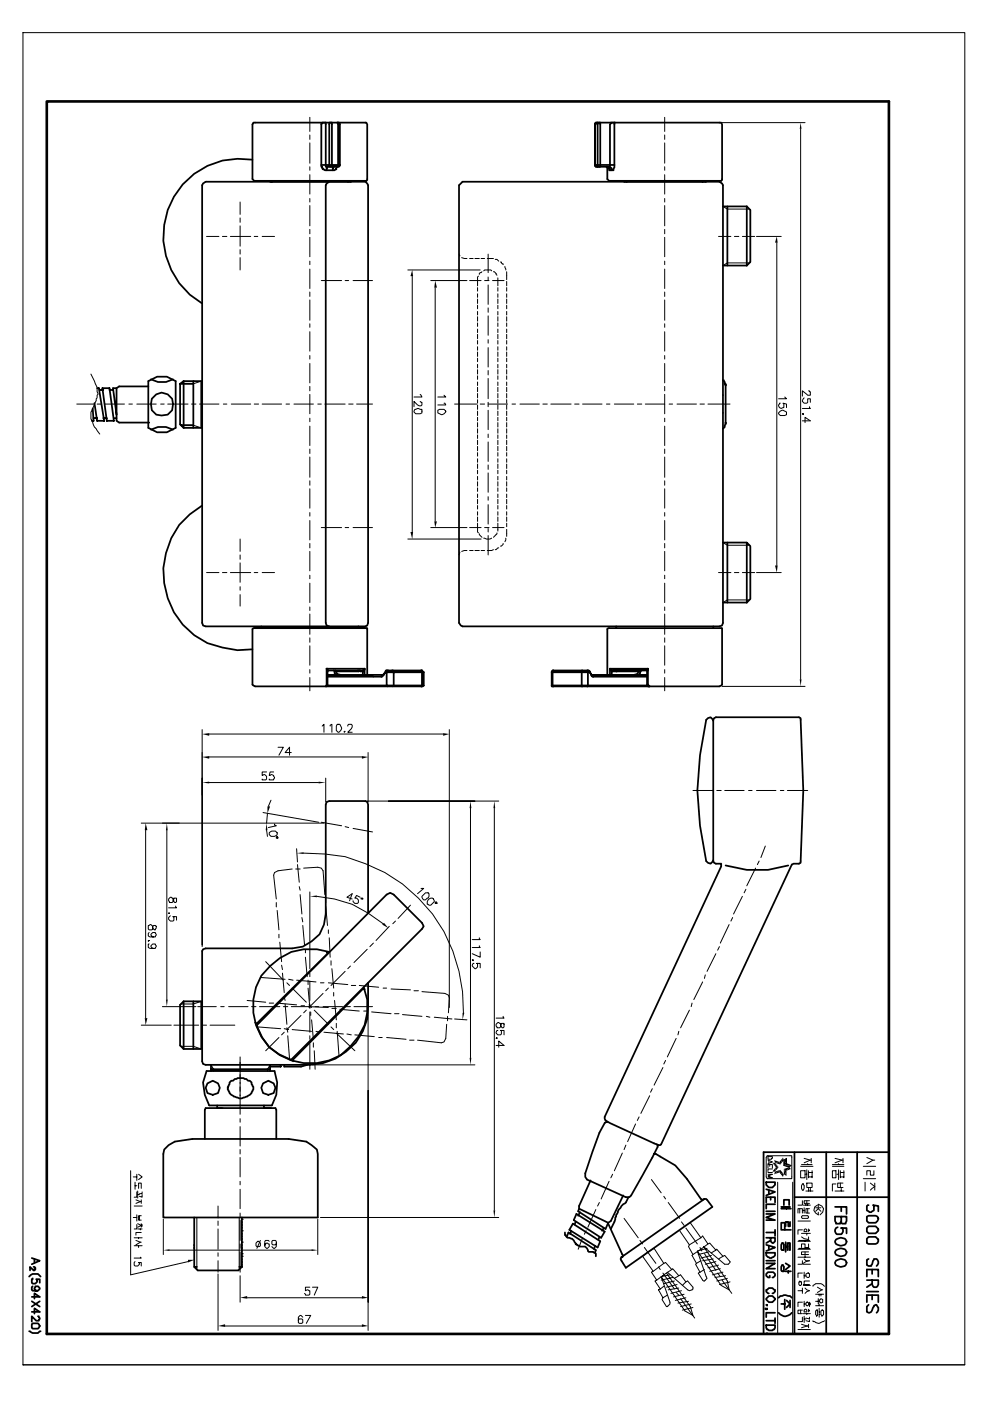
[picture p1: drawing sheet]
<svg xmlns="http://www.w3.org/2000/svg" width="297mm" height="420mm" viewBox="0 0 297 420" stroke-linecap="round" stroke-linejoin="round" font-family="sans-serif">
<g fill="none" stroke="#000" stroke-width=".3">
<path d="M6.9 9.8h282.3v399.5h-282.3zM92.9 35.2v4.2M199.2 35.2v4.2M216.4 36.8h24.9M240 38.6v165.1M92.9 40.5v1.3M92.9 42.9v6M92.9 50v1.1M92.9 52.4v5.8M92.9 59.5v1.1M199.2 40.5v1.3M199.2 42.9v6"/>
<path d="M199.2 50v1.1M199.2 52.4v5.8M199.2 59.5v1.1M61.9 70.9h3.7M66.7 70.9h1.3M69.1 70.9h6M72 60.6v3.7M72 65.4v1.3M72 67.7v6.1M72 74.9v1.3M72 77.3v3.7M76.2 70.9h1.1"/>
<path d="M78.6 70.9h3.7M92.9 61.6v6.1M92.9 68.8v1.3M92.9 71.2v5.8M92.9 78.3v1.1M137.6 76.2l.2 .5M138.4 77.3l1.6 .2M140.8 77.5h1M142.3 77.5h1.4M144.2 77.5h1.1M146 77.5h1.9M146.3 76.2v5.6"/>
<path d="M148.4 77.8a.84 .84 0 0 1 1.1 .5M150 78.6l.8 .5v.3M151.3 79.9l.3 1.1M199.2 61.6v6.1M199.2 68.8v1.3M199.2 71.2v5.8M199.2 78.3v1.1M215.4 70.9h3.7M216.7 61.9l1.3 .8h6.6M220.1 70.9h1.4M222.5 70.9h3.7M224.6 78.8h-6.6l-1.3 .8"/>
<path d="M226.7 70.9h7.5M232.8 72.8v96.8M92.9 80.7v5.8M92.9 87.6v1.3M92.9 90v6M92.9 97.1v1.1M92.9 99.5v5.8M96.3 84.1h6.1M103.5 84.1h1M105.8 84.1h5.9M122.2 81h21.7M123.6 82.8v76.7"/>
<path d="M129.1 84.1h10.9M130.4 86.3v70.1M140.8 84.1h3.4M143.1 86.3v1M143.1 88.1v1.1M143.1 89.7v1.3M143.1 91.5v1.1M143.1 93.4v1.1M143.1 95v1.3M143.1 96.8v1.1M143.1 98.7v1M143.4 82.8l-.3 .3v2.6"/>
<path d="M144.5 81.5l-.8 .5v.3M145 81.2l.3-.2h1.8l.3 .2M145.3 84.1h1.3M146.3 83.1v1M146.3 85.5v5.8M146.3 92.3v1.4M146.3 94.7v5.8M147.6 84.1h3.5M147.9 81.5l.8 .5 .3 .6M149.2 83.3v2.4M149.2 86.3v1M149.2 88.1v1.1"/>
<path d="M149.2 89.7v1.3M149.2 91.5v1.1M149.2 93.4v1.1M149.2 95v1.3M149.2 96.8v1.1M149.2 98.7v1M151.9 81.5v2.4M151.9 84.4v1.3M151.9 86.3v1M151.9 88.1v1.1M151.9 89.7v1.3M151.9 91.5v1.1"/>
<path d="M151.9 93.4v1.1M151.9 95v1.3M151.9 96.8v1.1M151.9 98.7v1M199.2 80.7v5.8M199.2 87.6v1.3M199.2 90v6M199.2 97.1v1.1M199.2 99.5v5.8M27.3 112.2l1.8 4v1.3l.3 .5-.6 2.1-1.5 3.5v2.1l.5 .8a3 3 0 0 0 1 2.1l1.1 1.6M60.3 114.3l-2.4 .8h-3.7M92.9 106.6v1.1"/>
<path d="M92.9 109v5.8M92.9 115.9v1.3M92.9 118.3v5.8M125.9 118.3l.6 .8h-2.4M133.1 118.5l.5 .6h-2.4M143.1 100.3v1.3M143.1 102.1v1.1M143.1 104v1M143.1 105.6v1.3M143.1 107.4v1.1M143.1 109.3v1M143.1 110.9v1.3"/>
<path d="M143.1 112.7v1.1M143.1 114.6v1M143.1 116.2v1.3M143.1 118v1.3M143.1 119.9v1M146.3 101.9v1M146.3 104.2v5.9M146.3 111.1v1.3M146.3 113.5v6.1M149.2 100.3v1.3M149.2 102.1v1.1M149.2 104v1"/>
<path d="M149.2 105.6v1.3M149.2 107.4v1.1M149.2 109.3v1M149.2 110.9v1.3M149.2 112.7v1.1M149.2 114.6v1M149.2 116.2v1.3M149.2 118v1.3M149.2 119.9v1M151.9 100.3v1.3M151.9 102.1v1.1M151.9 104v1"/>
<path d="M151.9 105.6v1.3M151.9 107.4v1.1M151.9 109.3v1M151.9 110.9v1.3M151.9 112.7v1.1M151.9 114.6v1M151.9 116.2v1.3M151.9 118v1.3M151.9 119.9v1M199.2 106.6v1.1M199.2 109v5.8M199.2 115.9v1.3"/>
<path d="M199.2 118.3v5.8M235.2 119.1l.5 .5h-2.3M241 119.3l-.5 .8 .5 .8h.8l.3-.3v-1h.8v1M242.4 117.2l.5 .3v1h-.8l-1.6-1.3v1.6M23 121.2h5M29.1 121.2h1.3M31.5 121.2h5.8M38.6 121.2h1.1M41 121.2h5.8M48.2 121.2h1M50.3 121.2h6.1M54.2 127.5h3.7l2.4 .8"/>
<path d="M57.4 121.2h1.3M59.8 121.2h5.8M66.9 121.2h1.1M69.3 121.2h5.8M76.2 121.2h1.3M78.6 121.2h5.8M85.7 121.2h1.1M88.1 121.2h5.8M92.9 125.4v1.1M92.9 127.8v5.8M92.9 134.7v1.3M92.9 137.1v6"/>
<path d="M95.2 121.2h1.1M97.4 121.2h6.1M104.5 121.2h1.3M106.9 121.2h4.8M124.4 122.8a1.32 1.32 0 0 1 1.5 0h.6v1l-.6 .3h-1.3l-.5-.5zM125.9 120.4l.6 .2v.8l-.3 .3-1.1-.3-1-1v1.6M131.2 123l.6-.2h1.3l.5 .5a1.38 1.38 0 0 1-1.3 1.1l-1.1-.6zM133.1 120.9h.2l.3 .5h-2.4M136.3 121.2h6.6M143.1 121.4v1.4M143.1 123.3v1.3M143.1 125.1v1.1"/>
<path d="M143.1 126.7v1.4M143.1 128.6v1.3M143.1 130.4v1.1M143.1 132v1.4M143.1 133.9v1.3M143.1 135.7v1.1M143.1 137.6v1M143.1 139.2v1.3M143.9 121.2h1.4M146.3 121.2h5.8M146.3 120.6v1.4M146.3 123v5.9"/>
<path d="M146.3 130.2v1M146.3 132.6v5.8M146.3 139.4v1.4M149.2 121.4v1.4M149.2 123.3v1.3M149.2 125.1v1.1M149.2 126.7v1.4M149.2 128.6v1.3M149.2 130.4v1.1M149.2 132v1.4M149.2 133.9v1.3M149.2 135.7v1.1"/>
<path d="M149.2 137.6v1M149.2 139.2v1.3M151.9 121.4v1.4M151.9 123.3v1.3M151.9 125.1v1.1M151.9 126.7v1.4M151.9 128.6v1.3M151.9 130.4v1.1M151.9 132v1.4M151.9 133.9v1.3M151.9 135.7v1.1M151.9 137.6v1"/>
<path d="M151.9 139.2v1.3M153.5 121.2h1M155.8 121.2h5.9M162.7 121.2h1.3M165.1 121.2h6.1M172.2 121.2h1.4M174.6 121.2h5.8M181.8 121.2h1M184.1 121.2h5.9M191 121.2h1.4M193.4 121.2h5.8M199.2 125.4v1.1"/>
<path d="M199.2 127.8v5.8M199.2 134.7v1.3M199.2 137.1v6M200.6 121.2h1M202.9 121.2h5.9M209.8 121.2h1.3M212.2 121.2h6.6M233.4 123.8l.5-.5 .8-.3 1 .6v.8l-.5 .2h-1.3zM233.9 120.9h-.3l-.2 .5 .2 .8 .6 .3 .7-.3v-1l-.2-.3 1 .3v1M240.5 124.1h.3v.3zM240.5 126.2h2.4l-1.6-1.1v1.6M242.6 122l.3 .5h-2.4"/>
<path d="M92.9 144.2v1.3M92.9 146.6v5.8M92.9 153.7v1.1M92.9 156.1v5.8M96.3 158.2h6.1M103.5 158.2h1M105.8 158.2h5.9M129.1 158.2h10.9M140.8 158.2h3.4M143.1 156.9v2.6l.3 .3M143.1 141v1.1M143.1 142.9v1"/>
<path d="M143.1 144.5v1.3M143.1 146.3v1.1M143.1 148.2v1M143.1 149.8v1.3M143.1 151.6v1.1M143.1 153.5v1M143.1 155v1.4M145.3 158.2h1.3M146.3 141.8v5.8M146.3 149v1M146.3 151.3v5.9M146.3 158.5v1"/>
<path d="M147.6 158.2h3.5M149 159.8v.3l-1.1 1M149.2 156.9v2.4M149.2 141v1.1M149.2 142.9v1M149.2 144.5v1.3M149.2 146.3v1.1M149.2 148.2v1M149.2 149.8v1.3M149.2 151.6v1.1M149.2 153.5v1M149.2 155v1.4"/>
<path d="M151.9 158.8v2.1M151.9 141v1.1M151.9 142.9v1M151.9 144.5v1.3M151.9 146.3v1.1M151.9 148.2v1M151.9 149.8v1.3M151.9 151.6v1.1M151.9 153.5v1M151.9 155v1.4M151.9 156.9v1.1M199.2 144.2v1.3"/>
<path d="M199.2 146.6v5.8M199.2 153.7v1.1M199.2 156.1v5.8M61.9 171.7h3.7M66.7 171.7h1.3M69.1 171.7h6M72 161.7v3.7M72 166.4v1.3M72 168.8v5.8M72 175.9v1.1M72 178.3v3.5M76.2 171.7h1.1"/>
<path d="M78.6 171.7h3.7M92.9 163v1.3M92.9 165.4v5.8M92.9 172.5v1.1M92.9 174.9v5.8M122.2 161.7h22M137.8 165.6l-.2 .8M140 165.1l-1.6 .3M140.8 165.1h1M142.3 165.1h1.4M143.7 160.1v.2l.8 .8M144.2 165.1h1.1"/>
<path d="M145 161.4l.8 .3h1l.6-.3M146.3 160.6v5.8M147.9 164.8l-.5 .3h-1.4M149.5 164.3l-1.1 .5M150.8 163l-.5 .8h-.3M151.6 161.4l-.3 1.1M199.2 163v1.3M199.2 165.4v5.8M199.2 172.5v1.1M199.2 174.9v5.8M215.4 171.7h3.7M216.7 162.7l1.3 .8h6.6"/>
<path d="M220.1 171.7h1.4M222.5 171.7h3.7M224.6 179.9h-6.6l-1.3 .8M226.7 171.7h7.5M92.9 182v1.1M92.9 184.1v6.1M92.9 191.3v1.3M92.9 193.7v5.8M199.2 182v1.1M199.2 184.1v6.1M199.2 191.3v1.3M199.2 193.7v5.8"/>
<path d="M60.6 218.8v65.1M92.9 200.8v1.1M92.9 203.2v4M96.6 217.8l.5-.6v2.4M99 217.8v-.3l.5-.3v2.4M101.1 217.2h.8l.5 1.1a1.38 1.38 0 0 1-1.1 1.3l-.5-.5v-1.3zM103.2 219.3h.3l-.3 .3zM104.2 217.8l.3-.6h.8l.3 .3-.3 1-1.1 1.1h1.4M134.7 218.8v83.4M199.2 200.8v1.1M199.2 203.2v4M216.4 205.8h24.9"/>
<path d="M62.7 220.1h70.1M62.7 234.7h32.8M62.7 227h45.8M79.9 231.5h-1.3v1.1l.8-.3 .5 .5v.8l-.3 .3h-1v-.3M81.2 240l-.8 1.8M82 231.5h-1l-.3 1.1 .5-.3 .8 .3 .3 .5-.3 .8h-1.3v-.3M83.3 224.1h1.6l-1.3 2.4M87.3 225.7h-1.8l1.3-1.6v2.4M97.6 233.4v7.1M110.3 225.7v14.8M207.7 237.1h6.1M214.8 237.1h1.4"/>
<path d="M217.2 237.1h5.8M224.4 237.1h1M226.7 237.1h5.9M233.9 237.1h1M236 237.1h6.1M42.3 246.9h54.8M43.7 249v56.3M50 249v50.8M78.8 243.7l16.7 2.9M79.9 249l.3 1.8M80.2 243.9l-.3 3M80.7 249.8l.8-.6h1l.6 .6v.5l-.8 .5h-1.1l-.5-.5z"/>
<path d="M82.3 247.1v.3l.5 .2-2.4 .6M82.8 251.1l.3-.3 .2 .6h-.5zM88.9 254.5l.3 4M89.2 259.3l.5 5.3M91 255.9a45.9 45.9 0 0 1 47.6 41.5l.3 6.3M96.3 246.6l6.1 1M103.5 247.9l1 .3M105.8 248.4l5.9 1.1M110.1 240.2h39.4M141 242.4v74.8M148.2 242.4v120.6M227.5 258.2l-.5 1.1"/>
<path d="M229.4 253.7l-1.3 3.5M44.4 277.5l.8-.2 .6 .5v.8l.5 .3h.3l.2-.6v-.5l-.2-.3h-.6l-.2 .3v.8l-.3 .3h-.8l-.3-.3zM44.7 279.7l-.3 .2v.8l.6 .3h1.6l.2-.5-.2-.8h-.8l-.6 .5 .6 .8h.2M50.8 273.8h-.3h.3M51.1 269.1l.8 .2v.6l.5 .8 .5-.3v-1.1h-.8l-.5 1.4h-.8l-.3-1.1zM51.1 274.6l-.6 .6v.5l.6 .5h.8l.2-.2v-1.1h-.2h1v1.1M52.7 271.7l.2 .6h-2.4M82.8 270.7v1.3M83.1 273l.5 5.9M87.6 260.6l-4.3 .5-1 .6-.3 .8 .8 7.1M88.6 260.6h1.4M89.7 265.9l.3 1.1"/>
<path d="M90 268.3l.5 5.8M90.5 275.2l.3 1.3M90.8 277.5l.5 5.9M91 260.4l4.2-.3 1.1 .3 .5 .7 .6 7.2M92.9 267.5v14.8M95 268.8l5.3 .8 5.3 1.6 4.7 2.6 4.5 3.2M97.6 269.3v1.4M97.6 271.7l.6 5.8M98.4 278.9v1M105.6 269.6l-1.6-.5 1.6-1.1-.8 2.1M107.9 269.1l-1-.5-.5 .7h.5l.5 .6v.8l-.2 .2h-.8l-.6-.8M108.2 269.3h.5v.3h-.5z"/>
<path d="M116.7 277.8l-4 4.2M118.5 276.2l-.8 .8M123 271.5l-3.7 3.9M126.2 266.4h.8l-1.9 1.6M126.5 268.8l1-1h.8l.3 .2v.8l-.3 .5-.8 .6h-.5zM128.3 269.9a1.02 1.02 0 0 1 1.6-.3l.3 .8-1.1 1.1-1-.3v-.8zM130.7 270.4l.3 .5h-.6zM218.5 277.3l-2.6 5.5M219.6 275.2l-.5 1M222.5 268.8l-2.6 5.3M223.6 266.7l-.6 1.1M226.5 260.4l-2.7 5.2"/>
<path d="M44.4 282h.3l-.3 .3zM44.7 283.1h-.3v1.1l.6 .2h1.6l.2-.5-.2-.8h-.8l-.6 .5v.3l.8 .5M78.3 293.2l7.2 .5M79.6 288.4l5.3 5.6M83.6 280.2v1.1M83.9 282.6l.5 5.8M84.4 289.5l.3 1.3M84.7 291.8l.5 5.9M85.2 299l.3 1M86 294.7l.8 .8M86.5 293.7l1.3 .3M87.6 296.3l4.2 4.3"/>
<path d="M88.9 294l5.8 .5M91.5 284.7v1.1M91.5 287.1l.6 5.8M92.3 296.3l.6 5.9M92.3 294v1.3M92.9 282.8v7.7M92.9 291.8v1.1M92.9 294.2v5.8M96 294.7h1.1M96.8 297.9l-4.2 4.3M98.4 296.3l-.8 .8M98.4 294.7l5.8 .6"/>
<path d="M98.7 281.3l.3 5.8M99.2 288.1v1.4M99.5 290.5l.5 5.8M100 297.7v1M103.5 291.3l-4.3 4.2M105 289.7l-.8 .8M105.3 295.5h1.3M107.7 295.5l5.8 .6M110.1 284.7l-4 4M111.9 282.8l-1 1.1M114.8 296.3h1.1M117.2 296.6l5.8 .3"/>
<path d="M124.1 297.1h1.3M126.5 297.4l6.8 .5 1.1 .5 .3 .8-.3 4.5M141.6 287.9h.2v.2zM142.1 288.9h-.3l-.2 .8 .7 .8 .8-.5v-1.1h-.2h1v1.3M143.7 281.3l.2 .5h-2.3M143.7 283.6l.2 .6h-2.3M143.9 285.5v1.6l-2.3-1.1M210.6 294.5l-2.6 5.3M211.4 292.4l-.3 1M214.6 286l-2.7 5.3M215.6 283.9l-.5 1.1M42.3 307.4h9"/>
<path d="M48.7 301.9h10M52.1 307.4h7.4M54.2 313.8h3.7l2.4 .8M59.3 301.9h5.5M60.3 300.3l-2.4 .8h-3.7M60.9 307.4h1M63 307.4h7.4M63.2 319.4l.8 1.3M66.1 301.9h1.1M68.5 301.9h5.8M72 317v17.2M74.1 300l5.5 .6"/>
<path d="M75.4 301.9h1.3M77.3 308l6.8 .5M77.8 301.9h6.1M80.7 300.8h1.3M81 319.4l-.8 1.3v.5v-.5h-8.2M83.1 300.8l5.8 .6M83.6 311.1l-4 4M84.9 301.9h1.4M85.2 309.6l-.8 .8M85.2 308.5l1.3 .3M85.5 301.1l.5 6.1M86 308.2l.3 1.4"/>
<path d="M86.3 310.6l.5 6.9M87.3 301.9h5.8M87.6 308.8l5.8 .5M90.2 304.5l-4.2 4.3M90.2 301.6h1.1M91.8 302.9l-.8 .8M92.6 301.4l.8 .8M92.6 301.9l5.8 .3M92.9 301.1v1.3M92.9 303.5v6.1M92.9 310.6v1.1M92.9 313v7.7"/>
<path d="M93.1 303.5v1M93.4 305.9l.5 5.8M93.7 319.4h48.6M93.9 312.7v1.4M94.2 302.9l4.2 4.3M94.2 315.1l.3 5.6M94.5 301.9h1M94.7 309.3l1.1 .3M96.8 301.9h5.9M97.1 309.6l5.8 .5M99.2 308l.8 .8M99.5 302.4h1.3"/>
<path d="M100.3 300l.5 5.9M100.8 309.8l5.6 5.3M100.8 306.9v1.3M101.1 309.3l.5 7.1M101.9 302.7l5.8 .5M103.7 301.9h1.3M104 310.1l1.3 .3M106.1 301.9h5.6M106.4 310.4l5.8 .5M109 303.2h1.1M110.3 302.4v96.6M111.4 303.5l5.8 .5"/>
<path d="M113.5 311.1h1.1M115.9 311.1l5.8 .6M118.3 304h1.3M120.6 304.3l5.9 .5M122.8 311.9h1.3M127.8 304.8l1.1 .3M130.2 305.1l5.3 .5M133.9 307.2l-.3 4.2-.5 1.1-.8 .2-7.2-.8M134.1 304.8v1.3M136.3 305.6l3.7 .3M148.7 307.2l.8-.5 .5 .2v.5l.5 .8 .6-.2v-1.1h-.8l-.5 1.3h-.8zM148.7 311.4l.3-.3v.3z"/>
<path d="M148.7 313.5h2.4l-1.6-1.3v1.9M149.2 309h-.2l-.3 .6 .5 .8h.8l.3-.3v-1.1h-.3h1.1v1.4M150.8 304.8l.3 .5h-2.4M199.5 318l-.5 1.1M202.7 311.4l-2.7 5.6M203.5 309.3l-.3 1.1M206.6 302.9l-2.6 5.3M207.4 300.8l-.2 1.1M64 321.2v-.5v.5M72 335.5v1M72 337.9v5.8M190.5 337.1l-2.4 5.3"/>
<path d="M191.6 335l-.6 1M194.7 328.6l-2.6 5.3M195.5 326.5l-.5 1.1M198.7 320.1l-2.6 5.3M39.2 351.1v31.2l17.2-3.9M40 353h1M40.5 354.5v2.2M40.5 355.6h.5M40.7 359.8l1.4 .6M41 357.5v1.5h-.8M41 352.2v1.8M41.3 357.2v2.1"/>
<path d="M41.3 358.2h.5M41.5 352.2l1.1 .8-1.1 .7M41.5 356.4v-1.6h.8v1.6M42.3 359.8v1.1M42.6 357.5v.5h-.8M42.6 358.2v.8l-.8-.2M72 344.8v1.3M72 347.1v5.9M72 354.3v1M72 356.7v5.8M182.6 354.3l-2.4 5.3M183.6 352.2l-.5 1"/>
<path d="M186.5 345.8l-2.4 5.3M187.6 343.4l-.5 1.4M195.3 353.7l2.9 4M199 358.8l.5 .8M229.9 346.6h7.4v6.9h-7.4l-.2-.5v-5.9zM230.2 346.9h1.3v.5h-.3v.3h-1zM230.2 347.9l1.3 .6-1.3 .5M230.2 350.3v-1.1h1.3v1.1M230.2 352.2h1.3l-1.3 .5 1.3 .5h-1.3M230.2 351.6h1.3M230.5 348.2v.5M230.7 349.2v.6"/>
<path d="M231.5 350.6h-1.3v.8M233.1 354.5v45.5M234.9 347.9l.8-.5v1.6l1.4 .5-.6 .5-1.6-.5zM237.6 354.5v45.5M240 351.1h1.3v2.1h-1.3zM240 349.8h3.7M240.2 349.2h3.2M240.5 355.1h.3l.2 .5v.8l-.2 .5h-.3l-.3-.5v-.8zM240.5 355.1h.3M241 347.4l1.9 .5M241.3 352.2h.5M241.6 357.2h2.1"/>
<path d="M241.8 354.8h1.6v1.3h-1.6zM241.8 350.8v2.9M242.1 349v.2M242.4 351.6h1M242.4 353h1M242.4 351.1v2.1M242.4 356.4v.8M242.9 356.4v.8M243.2 347.9l-2.2 .8M243.2 347.4v1.3M243.4 351.1v2.1M249.5 351.1h1.1v2.1h-1.1z"/>
<path d="M249.5 349.2h3.4M249.5 349.8h3.4M250.3 357.2h2.6M250.3 347.4l2.1 .5M250.6 355.1h-1.1v2.1M250.8 352.2h.6M251.4 349v.2M251.4 350.8v2.9M251.9 351.6h1M251.9 353h1M251.9 351.1v2.1M251.9 354.8v1.3"/>
<path d="M252.1 356.4v.8M252.7 347.9l-2.4 .8M252.7 354.8h-1.6v1.3h1.6M252.7 347.4v1.3M252.9 351.1v2.1M258.8 349.8h3.7M258.8 353.5h3.7M259.3 354.5v2.7M259.8 347.1l1.9 .8h.5M260.9 354.8l1.3 1.1-1.3 1M261.7 347.9l-1.9 1.1M261.9 351.1v1.3h-1v-1.3h-1.1v1.3"/>
<path d="M262.2 354.8v2.1M40 365.1h1M40.2 361.7h2.4M40.2 371.2h2.4M40.2 373.6h2.4M40.5 378.4l-.3 .2v.8l.3 .3h.8l.5-.6-.3-.5h.8v1.1M40.7 372l1.6 .5M41 367.2v1.4h-.8M41 364.3v1.9M41.3 367l1 .5-1 .5M41.3 368.6h1.3M41.5 371.2v.3"/>
<path d="M41.5 373.6v.5M41.8 364.6v1.3M42.1 377l.2 .3h-2.1M42.1 368.6v.2M42.1 372.5l-1.4 .8M42.3 360.4l-1.6 .5M42.3 364.6h-.8v1.3h.8M42.3 369.6h-1.6v.8M42.3 367v1M42.6 367.2v.6M48.9 365.7v10.5M50.8 374.9h42.6"/>
<path d="M59 365.1v15.6M65.4 361.7v3.4M65.4 366.2v1.3M65.4 368.6v6M65.4 375.7v1.1M65.4 378.1v3.4M71.7 365.1v15.6M72 363.8v1.1M72 365.9v6.1M72 373.1v1.3M72 375.4v6.1M76.7 372.8l.8-.5 .6 .5v.8l-.3 .3h-.8l-.3-.3z"/>
<path d="M78.1 372l-1.1 2.4M80.7 372.3l-.3-.3h-.8l-.2 .3v1.6l.5 .5 .8-.5v-.8l-.5-.3-.8 .3v.5M82.8 372.8l-.3 .5h-.7l-.3-.2v-.8l.3-.3h.7l.3 .3v1.6l-.5 .5-.8-.5M95.2 365.7v10.5M96 365.1h53.5M174.6 371.2l-1.3 3.4M175.7 369.1l-.5 1.1M178.6 362.7l-2.4 5.3M179.7 360.6l-.6 1.1M187.1 365.4l4.2 5.8M191.8 372l.8 1.1M193.1 374.1l3.5 4.8"/>
<path d="M197.4 379.9l.5 .8M199 378.9l-2.9-4.5-1.9 1-1.6 1.4 3.2 4.5-.5 .2 1.5 2.4-.5 .3 1.6 2.4M199 378.9l.5-.3 1.8 2.1-4.5 3.2M199 378.9l-3.2 2.4M200.3 360.6l3.4 4.8M203.7 369.1l2.9 4.2-.2 .6 1.3 2.3M204.3 366.4l.8 1.1M205.6 368.3l3.4 4.8M206.9 366.7l3.2 4.5M208.8 378.9l-.3 .2 1.3 2.4M209.8 374.1l.5 1.1M210.1 371.2l.5-.5 1.6 2.4-4.8 3.4 1.4 2.4"/>
<path d="M210.1 371.2l-3.5 2.1M210.1 378.1l-1.3 .8M211.1 376l3.5 5M211.9 374.4l-2.9 .8M212.2 373.1l.5-.3 1.9 2.1-1.3 .8M212.5 375.4l-3.2 .8M213.3 376.5l-3.2 .8M213.8 377.6l-3.2 .5M214.6 374.9l.2-.3 1.9 2.2 .5-.3 1.6 1.9a1.12 1.12 0 0 1-1.6 .7l-6.3-5.2 7.1 10.3 .5 2.6-2.3-1.3-7.2-10.3 2.9 8.2-.8 .8-.5-.3-1.3-2.1 .5-.3M214.6 378.4l-3.2 .7M215.4 379.4l-3.2 .8M216.7 376.8l-1.3 .8"/>
<path d="M239.2 363.8v-1.3h1.3v1.3M239.2 366.2h3.7M239.2 372.3h3.7M239.2 374.6h3.7M239.2 377h3.7M239.4 372h3.2M239.4 374.4h3.2M239.7 362.5v1.3M240.2 370.9l.8 .6 1.4 .2v-.8M240.2 369.9h2.7M240.5 360.1v1.3h-1.3M240.5 364.6h1.6l.3 .5a2.25 2.25 0 0 1-2.2 0z"/>
<path d="M240.5 368.8h-1.3v1.4M240.5 378.1v1h-1.3M240.5 363h.5M240.8 361.4h2.1M240.8 379.1h2.1M241 368.8l.6-.2 .2 .2v.6h-.8zM241 377.6l.6 .5h1l-1 .3-.8 .5M241 362.2v1.6M241.3 372v.3M241.3 374.1v.3M241.3 375.4v.8M241.3 376.5v.5"/>
<path d="M241.6 361.2v.2M241.8 360.1v.8M241.8 369.9v.5M242.1 361.2v.2M242.1 362.5v1.3M242.4 373.1v1h-1.1v-1h-1.1v1M242.4 375.4h-2.2v.8h2.2M242.4 368.6v.8M242.6 360.1h-1.6v.8h1.6M242.6 362.5h-1v1.3h1M242.6 368.8v.3M244.5 362.2h1.6"/>
<path d="M245 361.4l-.8 .5-.3 1.1 .6 .8 .8 .5v-.8M245.3 361.9v-.7l1 .5 .6 .8-.3 1-.8 .8M245.3 362.2v.3l.8 .8M245.3 362.5l-.8 .8M65.4 382.1v16.9M67.5 397.7h41M72 382.6v7.9M74.1 389.2h34.4M90.8 395l-.6-.5-.8 .5v1.6l.3 .3h.8l.3-.3v-.8l-.3-.2h-.8l-.3 .5M91.5 394.5h1.6l-1.3 2.4M92.9 386h-1.4v1.1l.6-.3 .8 .3v1l-.3 .3h-1.1l-.2-.5M93.7 386h1.5l-1 2.4"/>
<path d="M197.9 386.6l-.5 .2 1.3 2.4M198.7 381.8l3.4 4.8M199 385.8l-1.1 .8M199.8 381.8l7.1 10 .8 2.7-2.4-1.3-7.1-10.3 2.6 7.6a1.41 1.41 0 0 1-1 1.3l-1.4-2.1 .3-.5M200 388.4l-1.3 .8M200.8 382.3l-2.6 .6M201.3 380.7l.3-.2 1.9 2.1 .5-.3 1.6 2.1 .5-.2 1.6 1.8v.6l-1.1 .5-.5-.3-6.1-5.3M201.6 383.1l-3.4 .8M202.1 384.2l-3.1 .8M202.7 387.6l.8 .8M202.9 385.2l-3.1 .8M203.5 382.6l-1.4 .8"/>
<path d="M203.5 386.3l-3.2 .5M204 389.5l4.2 5.8M204.3 387.1l-3.2 .8M205.1 388.1l-3.2 .8M205.6 389.2l-3.2 .8M205.6 384.4l-1.1 1.1M206.4 390.3l-3.2 .5M207.2 391.1l-3.2 .7M207.7 392.1l-3.2 .8M211.1 380.7l-1.3 .8M215.1 381.8l.8 1.1M215.9 380.5l-3.2 .8"/>
<path d="M216.4 383.9l2.9 4M216.7 381.5l-3.2 .8M217.5 382.6l-3.2 .5M218 383.4l-3.2 .8M218.8 384.4l-3.2 .8M239.2 387.1h1.3M239.2 398.7h3.7M239.4 384.4h.3v-.2l.5 .2v.8l-.2 .3-.6-.3zM240 392.9v1.1M240.2 397.1l1.9 .6M240.5 381.8h-1.3v1.3M240.5 390.5h-1.3v1.3"/>
<path d="M240.5 392.9h-1.3v1.1h1.3M240.5 395v1.3h-1.3M240.5 386.3v1.6M240.8 385.2h1.8M240.8 385.5h2.1M240.8 394h2.1M241 392.9l.6-.3 .2 .3v.5h-.8zM241 381.5v1.9M241 390.3v1.5M241 394.8v1.8M241 382.6h.6M241 391.1h.6"/>
<path d="M241 395.6h.6M241.3 386.3l.5 .5 .8 .3-.8 .2-.5 .6M241.6 382.1l.8-.3 .2 .3v.8l-.2 .2-.8-.2zM241.6 390.8l.5-.3 .3 .3v.5l-.6 .3-.2-.3zM241.8 385.2v.3M241.8 394v.2M241.8 390.5h.3M242.1 381.8h.3M242.4 397.7l-2.2 .5M242.4 392.6v.8M242.4 397.1v1.1M242.6 384.2h-1.6v.8"/>
<path d="M242.6 395v.6l-1-.3M242.6 395.8v.5l-1-.2M242.6 390.5v1.3M242.6 392.9v.3M242.9 390.8v.5M243.7 385.8v-.3l.8-.5h1.6l1 .8M243.7 396.1v.2h.5l1.1 .6 1.8-.8M244.5 393.2l.5-.3v1.6l-.3 .3-.2-.6zM244.5 391.6h2.4M244.5 388.1h2.4M244.5 390.3h.8M244.7 392.9h.3"/>
<path d="M245 386l1.6 .8M245.3 389.5v1.6M245.5 388.1v.6M245.5 391.1v.5M245.5 392.4v2.6M245.5 393.4h.3M245.5 394.2h.3M246.1 389.5l.5 .2v.8l-.5 .3-.6-.5zM246.1 393.2l.2-.3 .6 .3v1l-.6 .6-.2-.6zM246.1 388.1v.6M246.3 386.8l-1.3 .8M246.3 392.9h.3"/>
<path d="M6.9 409.3h282.3"/>
</g>
<g fill="none" stroke="#000" stroke-width=".53">
<path d="M75.9 36.8h33.9l.3 .5v16.7l-.3 .2h-33.6l-.5-.5v-16.4zM98.7 36.8h.8v13.2h-.8zM178.3 37.3h.3M179.1 36.8h.8v13.2h-.8zM179.1 36.8h-.5l-.3 .5M179.1 36.8h37.1l.2 .5v16.7l-.2 .2h-33.6l-.6-.5v-3.4M60.9 55l.8-.5h47.8l.8 1.1v131.2l-.2 .8-.6 .3h-47.8l-.8-.3-.3-.8v-131.2zM75.7 47.9a23.2 23.2 0 0 0-25.5 15.3 23.2 23.2 0 0 0 10.4 27.8M81.5 54.2v.3v-.3M96.3 49.5v.5h.3v.5h.2v.3l1.1 .3M96.3 49.5v-12.5h.3v-.2h1v13.2h.6M96.3 49.5h5.6"/>
<path d="M97.9 51.1h1.9M98.2 50v.3h-.3v.8M98.2 50h2.9M98.7 54.5l-.8 .5-.3 .6v131.2l.3 .8 .8 .3M100 50v.3h-.2v.8M101.1 50l-.3 .3v.5l-1 .3M101.9 49.5l-.3 .5h-.5M101.9 49.5v-12.5h-.3v-.2h-.5h.2v13.2h-.2M104.2 54.2v.3M104.5 54.2v.3M137.6 55.6l1-1.1h77l.8 .5 .3 .6v131.2l-.3 .8-.8 .3h-77l-.5-.3-.5-.8zM178.3 49.5l.3 .5h.5"/>
<path d="M178.3 49.5v-12.2v12.2M178.3 49.5h5.9M179.1 50h3.5M181.8 50l.2 .3h.6v.8h.2M182 50v.3h.6v.2h.2v.6M182.6 50l.8 .5v.6M182.8 51.1h.6M184.2 49.5l-.3 1.6h-.5M184.2 49.5v-12.7h-1.1l-.3 .5v12.7h-.2M187.9 54.2v.3v-.3M210.6 54.2v.3v-.3M216.7 61.9h7.1"/>
<path d="M216.7 79.6h7.1M218 61.9v17.7M223.8 61.9v17.7M223.8 61.9l1.1 1.1v15.6l-1.1 1M29.1 116.4h.5l1.6 9.8h-2.1l-.8-5.3M29.9 116.9h1.1M30.7 116.4h2.1l1.3 9.8h-2.1zM32.8 116.9h1.1M34.9 116.4v9M44.5 115.9h-8.8l-.8 .5h-1l1 8M44.5 114.3l2.6-1.3h2.9l2.7 1.3v14l-2.7 1.3h-2.9l-2.6-1.3zM45.2 113.8l2.2 .8h2.3l2.2-.8"/>
<path d="M45.5 119.6a3.4 3.4 0 0 1 3.8-1.8 3.4 3.4 0 0 1 2.6 3.4l-.3 1.8a3.7 3.7 0 0 1-6.1 0l-.3-1.8zM54.2 115.1h3.7M55 114.3h5.3l.3 .3M55 114.3l-1 .8v12.2l1 1M55 114.3v14M57.9 114.3v14M60.3 114.3v14M216.7 114h.3l.2 1.1h.3v.5v-.2M217.5 115.6v11.1M27.8 122.5l.2 3.7h-.5M28 125.4h1.1M31 125.4h1"/>
<path d="M34.1 125.4h.8v.8l.8 .5h9M45.2 128.8l2.2-.7h2.3l2.2 .7M54.2 127.5h3.7M60.6 128.1l-.3 .2h-5.3M217.5 127v-.3l-.3 1.4-.5 .5M60.6 151.6a23 23 0 0 0-10.3 27.8 21.8 21.8 0 0 0 16.4 14.8l4.5 .8 4.5-.3M216.7 162.7h7.1M218 162.7v18M223.8 162.7l1.1 1.1v15.8l-1.1 1.1zM78.3 187.9v.5M107.4 187.9v.5M184.7 187.9v.5"/>
<path d="M213.8 187.9v.5M216.7 180.7h7.1M97.9 200.6h.3v.5M97.9 200.6l.3 .5M97.9 200.6v5l-.3 .2 .6-.2v-4.5M97.9 200.6h11.4M98.2 202.4h16.9M98.2 201.1h10.8M98.2 205.6h28.8M98.2 202.9h16.1M100 201.1l.3 .2v.6l.5 .5h.5M100.5 201.1l.6 1 1 .3"/>
<path d="M100.5 201.3h6.9M107.2 201.1h.2v.2M107.4 201.3l.3-.2h.3v.2h1M108.7 201.1l.6-.3v-.2l-.3 .7h-.3zM108.7 201.1v1.3M109.3 200.6v1.8M110.1 202.4v-14h-34.2l-.2 .2v16.7l.8 .5h50M114.6 202.4l-.3 .5M114.8 202.4l-.2 .5h-.3M115.6 201.3l-.8 1.1 .8-.8M115.6 201.6h11.4M115.6 201.3h.3"/>
<path d="M115.6 201.3v.3M115.9 201.1h-.3v.2M115.9 201.1l-.3 .5M115.9 201.1h10.6l.5 .5M116.2 201.1l-.3 .5v4h.3v.2M117.7 201.1v.2h.3v4.3l-.3 .2M126.2 201.1h.3v4.7h-.3h.5l.3-.2M127 201.6v4M165.4 201.6v-.3l.5-.2v.2h-.3v4.3l.3 .2M165.4 201.6h11.3M165.4 205.6h28.8M165.4 201.6v4"/>
<path d="M165.6 201.1h10.6M174.6 201.1h-.2v4.7h.2M176 201.1h.2l.3 .5M176.2 201.1v4.7h-.2M176.2 201.1l.5 .2M176.7 201.3l.6 1.1-.6-.8M176.7 201.3v.3M177.5 202.4h.3v.5M177.8 202.9h16.1M182 202.4v-13.8l.3-.2h34.1v16.9l-.8 .5h-50.2v-.2M182.8 200.6l.3 .5h10.8M182.8 200.6l.6 .7"/>
<path d="M182.8 200.6h11.4M182.8 200.6v1.8M183.4 201.3v-.2h.2v.2M183.4 201.3v1.1M184.4 201.1v.2h-1M184.7 201.3h6.9M184.7 201.1v.2M184.9 201.1v.2h-.2M191.6 201.1l-.6 1-1 .3M192.1 201.1l-.3 1h-.2v.3h-.8M193.9 202.4h-16.6v.3l.5 .2M194.2 200.6l-.3 .5"/>
<path d="M194.2 200.6v.5h-.3M194.2 200.6v4.7l.3 .5h.2h-.5v-.5h-.3v-4.2M213.8 216.2l-.8-1.1-.8 .3-.5 .5a86 86 0 0 0 0 42.3l.5 .6 .8 .2 .8-1M214.1 215.4l.5-.3h24.9l.5 .3a296.9 296.9 0 0 1 0 43.4l-.5 .2h-1.6l-.6 .3-39.1 83.9-.3 .2h-.5l-1.3-.5-13.3-6.1-1.3-.8-.3-1 35-75.2v-.8h-1.6l-.5-.2-.3-.6v-42.3zM217.5 259.6l6.3 1.3h6.4l6.1-1.3M110.3 273.8v-32.5l-.2-.8-.6-.3h-10.8l-.8 .3-.3 .8v32.8l-.5 3.2-1.3 2.9-2.4 2.1-2.6 1.6-3.2 .5h-25.9l-.8 .3-.3 .5v33.1l.3 .8 .8 .2h31.2a18 18 0 0 0 15.8-10l1.4-3.7 .2-3.7v-7.2M115.9 268.3l1-.5 1.1 .5 8.5 8.5 .5 1-.5 .8-39.2 39.2a14 14 0 0 1-10.3-10.4zM97.9 285.5h.3v.5l-21.2 20.9-.5-.3M98.7 285.5a17 17 0 0 0-17.7 4.2 16.4 16.4 0 0 0-4.3 17.7 17.1 17.1 0 0 0 22 10.6l3.4-1.6 2.9-2.6a15.8 15.8 0 0 0 4-17.7M109.3 296.9v-.3h-.6l-20.9 21.2v.5M55 300.3h5.3l.3 .5M55 300.3l-1 1.1v12.1l1 1.1"/>
<path d="M55 300.3v14.3M57.9 300.3v14.3M60.3 300.3v14.3M60.6 314.1l-.3 .5h-5.3M63.2 319.3v1.9M81 319.3v1.9M84.1 319.3v.6h-3.1M85.2 319.3v.6h5l1.9-.6M61.9 321.2h20.4l.8 3.4-.3 3.7-1.3 3.2h-18.8l-1.3-3.2-.5-3.7zM62.2 324.9l1.6-.8 1.6 .8 .5 1.3-.5 1.6-1.6 .5-1.6-.5-.5-1.6zM63.2 320.7h17.8M65.1 331.5v.8"/>
<path d="M69.3 324.1h.6l.5-.5h.5l.3-.3h1.8l.3 .3h.5l.6 .5h.5l.5 .5v.6a1.59 1.59 0 0 1 0 2.4v.2a4.2 4.2 0 0 1-5 1.1h-.3a4.1 4.1 0 0 1-1.8-2.7l.5-1v-.6zM78.8 324.9l1.6-.8 1.6 .8 .6 1.3-.6 1.6-1.6 .5-1.6-.5-.5-1.6zM79.1 331.5v.8h2.1M182 336.5h-.5l-.3 .3-1.5 2.9-4.3 12.2v1.1l.6 .7 11.6 5.3h1.1l.5-.5 6.3-11.4 1.6-3.1v-.6l-.2-.2M50.5 343.4l1.9-1 5.3-.8h28.8l5.3 .8 3.2 2.3 .3 1.4v19h-46.3v-19l.2-1.4zM61.4 341.6v-8.8l.3-.5h20.9l.2 .5v8.8M176.7 354.3h.3M177 354l-3.4 7.7-.3 1.6 8.2 5.3 .8-1.9M186.8 358.5l-3.7 7.7-.8 .5M188.4 359l-.8 1.6a7.4 7.4 0 0 0-3.2 5.1l-1.3 2.9M196.1 346.1h.5l5.8 3.4 3.4 4 4.3 6.1 .5 .2 .5-.2M211.1 359.6h.6l1.8 2.3-25.9 18.3-1.6-2.6 .3-.6"/>
<path d="M211.1 359.6l-24.8 17.4M229.7 354.5h2.6v.8l-.8 .8h-1l-.8-.8zM229.7 356.7l2.6 .7-2.6 1.1M230.5 356.9v1.1M231 359v.8M238.1 345.5v54.5M238.1 359h28.3M247.7 345.5v54.5M256.9 345.5v54.5M266.4 345.5h-37.5v54.5M9.5 377.3l2.4 .8-2.4 1M10.1 379.9l.5 .3v.5l-.5 .3v-.3h-.3l-.8-.8v1.1"/>
<path d="M10.3 377.6v1M58.2 365.1v14.8M59 379.9h-.8l1.1 1.1h12.1l1.1-1.1M71.7 379.9h.8M72.5 365.1v14.8M72.5 365.7h.3M72.5 369.1h.3M72.5 372.5h.3M72.5 376h.3M72.5 376.8h.3M169.3 369.6v.8h.3l.5 .8h.6a2.44 2.44 0 0 1 1.8 1.9l1.3 .8h1.6l1.1 1.5h1.3l.5 .3 .3 .3v.8M169.9 370.9l.5-1.3 8.2 5.3-.3 .8"/>
<path d="M171.2 369.1l-.3 1M171.7 367l8.2 5.3-.8 1.8-8.4-5.3zM172.5 366.4l-.3 .8M172.8 364.1l8.4 5.3-1 1.8-8.2-5.3zM173.6 362.5l8.7 4.2M173.8 363.5l-.5 1.1M178.3 373.6l-.2 1M179.7 370.9l-.3 .8M181 368.3l-.6 .8M182.3 367l4.5 9.5-.3 .5h-.2M229.7 360.6v-1.6h2.6v1.6M229.7 364.1h2.6l-2.6 1 2.6 .8h-2.6"/>
<path d="M229.7 371.2h2.6v1.1l-.5 .5-.8-.5v-1.1M229.7 373.3l2.6 .8-2.6 1.1M229.7 375.7h2.6a1.38 1.38 0 0 1-1.6 1.6 1.44 1.44 0 0 1-1-1.6zM229.7 378.9h2.6l-2.6 1.6h2.6M229.7 363.3h2.6M229.7 369.6h2.6M229.7 378.1h2.6M230.5 373.6v1M231 372l-1.3 .8M232.3 361.2h-2.6v1.3M232.3 368.8v1.9M234.2 361.9h2.6"/>
<path d="M234.2 362.5h2.9M234.4 372.8h.3l.3 .5v1.3l-.3 .3-.5-.3v-1.3zM234.4 379.4h.3l.3 .5v1.1l-.3 .3-.5-.3v-1.1zM234.7 374.9h.3M235 361.4v-1.6h1.5v1.6M235.2 368.8h-1v-2.1h1v2.1h1.9M235.5 378.9l1.3 .8-1.3 1M235.5 372.5v2.9M235.5 373.9h.5M235.7 361.9v.6M236 374.9v-2.1h.8v2.1M236.5 372.8v2.1"/>
<path d="M236.8 366.4v1.4h-.5v-1.4h-.8v1.4M250.3 361.9h3.4v2.2M250.6 371.7a2.04 2.04 0 0 1 3.1 .6v.2a1.84 1.84 0 0 1-1.8 1.1 1.84 1.84 0 0 1-1.6-1.3zM250.6 374.9a2.04 2.04 0 0 1 3.1 .5v.3a1.84 1.84 0 0 1-1.8 1.1 1.84 1.84 0 0 1-1.6-1.4zM250.6 378.1a2.04 2.04 0 0 1 3.1 .5v.3a1.84 1.84 0 0 1-1.8 1 1.84 1.84 0 0 1-1.6-1.3zM251.1 368a1.16 1.16 0 0 0-.8 1 1.16 1.16 0 0 0 .5 1.1h1.4a1.26 1.26 0 0 0 .2-1.8h-.2h1.5v1.6M252.2 364.9v1.8l.2 .3h1.1l.2-.8v-1.3h-3.4v1.3l.3 .8h1.3l.3-.8M252.2 361.9v1.4M259.8 364.9l.6-.3h2.1l.5 .3 .3 .8-.8 1h-2.1l-.6-.5zM259.8 368.3l.6-.5h2.1l.8 .8v.5l-.8 .8h-2.1l-.6-.5zM259.8 371.5l.6-.6h2.1l.8 .8v.6l-.3 .5-.5 .3h-2.1l-.6-.3zM260.4 361.4l-.6 .3v1.3l.8 .5h.5l.8-.5v-1.3l-.2-.3 1.6 .3v1.6"/>
<path d="M260.4 377.6l-.6 .2v1.6l.6 .3h.7l.8-2.1h.8a1.28 1.28 0 0 1 0 2.1M8.7 382.8l1.1-.7h1.6l.8 .7M8.7 399.3a4.1 4.1 0 0 0 2.7 .5l.8-.5M9.5 388.9h2.4l-1.6-1v1.6M9.5 393.4h2.4l-1.6-1v1.6M9.5 390.3l2.4 1.5M9.8 383.4v.2h-.3v1.1l.3 .3h.8l.5-.6v-.5l-.2-.3h1v1.1M9.8 385.8l-.3 .2v.8l.3 .3h1.6l.5-.8-.5-.5h-.8l-.3 .8 .3 .5h.5M9.8 396.9h1.6l.5 .8-.3 .5-.2 .3h-1.6l-.3-.3v-1.1zM11.4 394.8h.2l.3 .5-.3 .8h-.7l-1.4-1.3v1.5M11.9 390.3l-2.4 1.5M229.4 392.4v.2h.5v-.2l-.2 .2h.2"/>
<path d="M229.7 389.5l.8-.8h1l.8 .8v.2l-.8 .8h-1l-.8-.8zM229.7 391.3h.2v.3zM229.7 397.4h2.6v.8l-.3 .5-.5 .3h-1l-.6-.3-.2-.5zM229.7 396.1h2.6M230.5 387.9l-.8-.6v-.5l.8-.5h1l.8 .5v.5l-.8 .6M230.7 382.6v.5h-.5l-.5-.5v-.5l.5-.6h1.6l.5 .6v.5l-.8 .5M232.3 393.7h-2.6v1.3M232.3 395.3v1.6M233.4 389.2l.5-.5 1.1-.3 1.8 .3 .5 .5M233.4 393.7a2.38 2.38 0 0 0 3.9 0M234.2 391.1h1M234.7 381.3h.3"/>
<path d="M235.2 381.3h1.9M235.2 389.7v2.9M235.7 390l1.1 1.1-1.1 1M236.3 381.3v.5M236.8 390v2.1M259.8 382.8v-2.1h3.5v2.1M259.8 383.9h3.5v1.3l-.6 .8h-.8l-.2-.2-.3-.6v-1.3M259.8 390.5v-2.1h3.5v2.1M259.8 387.3h3.5M260.4 391.3l-.6 .5v1.6l.6 .3 .7-.3 .8-1.8 .8-.3a1.51 1.51 0 0 1 0 2.4M261.4 380.7v1.4M261.4 388.4v1.3"/>
<path d="M261.4 385l-1.6 1M229.7 400l.2-.2v.2z"/>
</g>
<path d="M14 30.4h252.4v369.6h-252.4z" fill="none" stroke="#000" stroke-width=".79"/>
<g fill="#000">
<path d="M240 36.8l.2 1.8h-.5zM232.8 70.9l.3 1.9h-.8zM123.6 81l.2 1.8h-.8zM130.4 84.1l.6 2.2h-.8zM123 159.5h.8l-.2 2.2zM130.2 156.4h.8l-.6 1.8zM232.3 169.6h.8l-.3 2.1zM60.6 220.1l2.1-.2v.8zM132.8 219.9l1.9 .2-1.9 .6zM239.7 203.7h.5l-.2 2.1zM60.6 227l2.1-.3v.8zM60.6 234.7l2.1-.3v.5z"/>
<path d="M95.5 234.4l2.1 .3-2.1 .2zM108.5 226.7l1.8 .3-1.8 .5zM43.7 246.9l.5 2.1h-.8zM50 246.9l.3 2.1h-.6zM79.9 246.9l.3 2.1h-.6zM80.2 241.8h.8l-.8 2.1zM88.9 255.9l2.1-.3v.5zM141 240.2l.3 2.2h-.5zM148.2 240.2l.2 2.2h-.5zM92.9 268.8l2.1-.2v.5zM114.6 277.3l.5-.5 1.3 1.5zM49.7 299.8h.6l-.3 2.1z"/>
<path d="M43.4 305.3h.8l-.5 2.1zM138.6 303.7h.6l-.6 2.2zM140.8 317.2h.5l-.3 2.2zM231.5 348.7h.8l1.1 1.3zM232.6 350l-.3 1.4h-.8zM232 347.9l1.6 .6-1.3 .2zM232.3 351.4l1.6-.6-1.9 1.4zM231.5 348.7l1.9 1.3h-.8zM232.6 350h.8l-1.1 1.4zM232.3 348.7l1.3-.2 .3 .7zM234.7 347.1l-.8 2.1-.3-.7zM233.9 350.8l1 1.4-1.3-.6z"/>
<path d="M232 352.2l1.9-1.4-.3 .8zM234.7 347.1l.2 .8-1 1.3zM233.6 351.6l1.3 .6-.2 .8zM234.9 349.5l.8-.5 1.4 .5zM234.9 347.9l.8-.5v1.6zM234.9 347.9l.8 1.1-.8 .5zM234.9 350.6l1.6-.6-.8 1.1zM234.9 350.6l.8 .5v1.6zM234.9 350.6l.8 2.1-.8-.5zM234.9 349.5h2.2l-.6 .5zM236.5 350l.6 .6-1.4 .5zM48.9 374.9l1.9-.3v.6z"/>
<path d="M56.4 377.8h1.8l-1.8 .8zM93.4 374.6l1.8 .3-1.8 .3zM147.9 363h.5l-.2 2.1zM65.4 397.7l2.1-.6v.8zM72 389.2l2.1-.5v.8zM108.5 397.1l1.8 .6-1.8 .2zM108.5 388.7l1.8 .5-1.8 .3z"/>
</g>
</svg>
